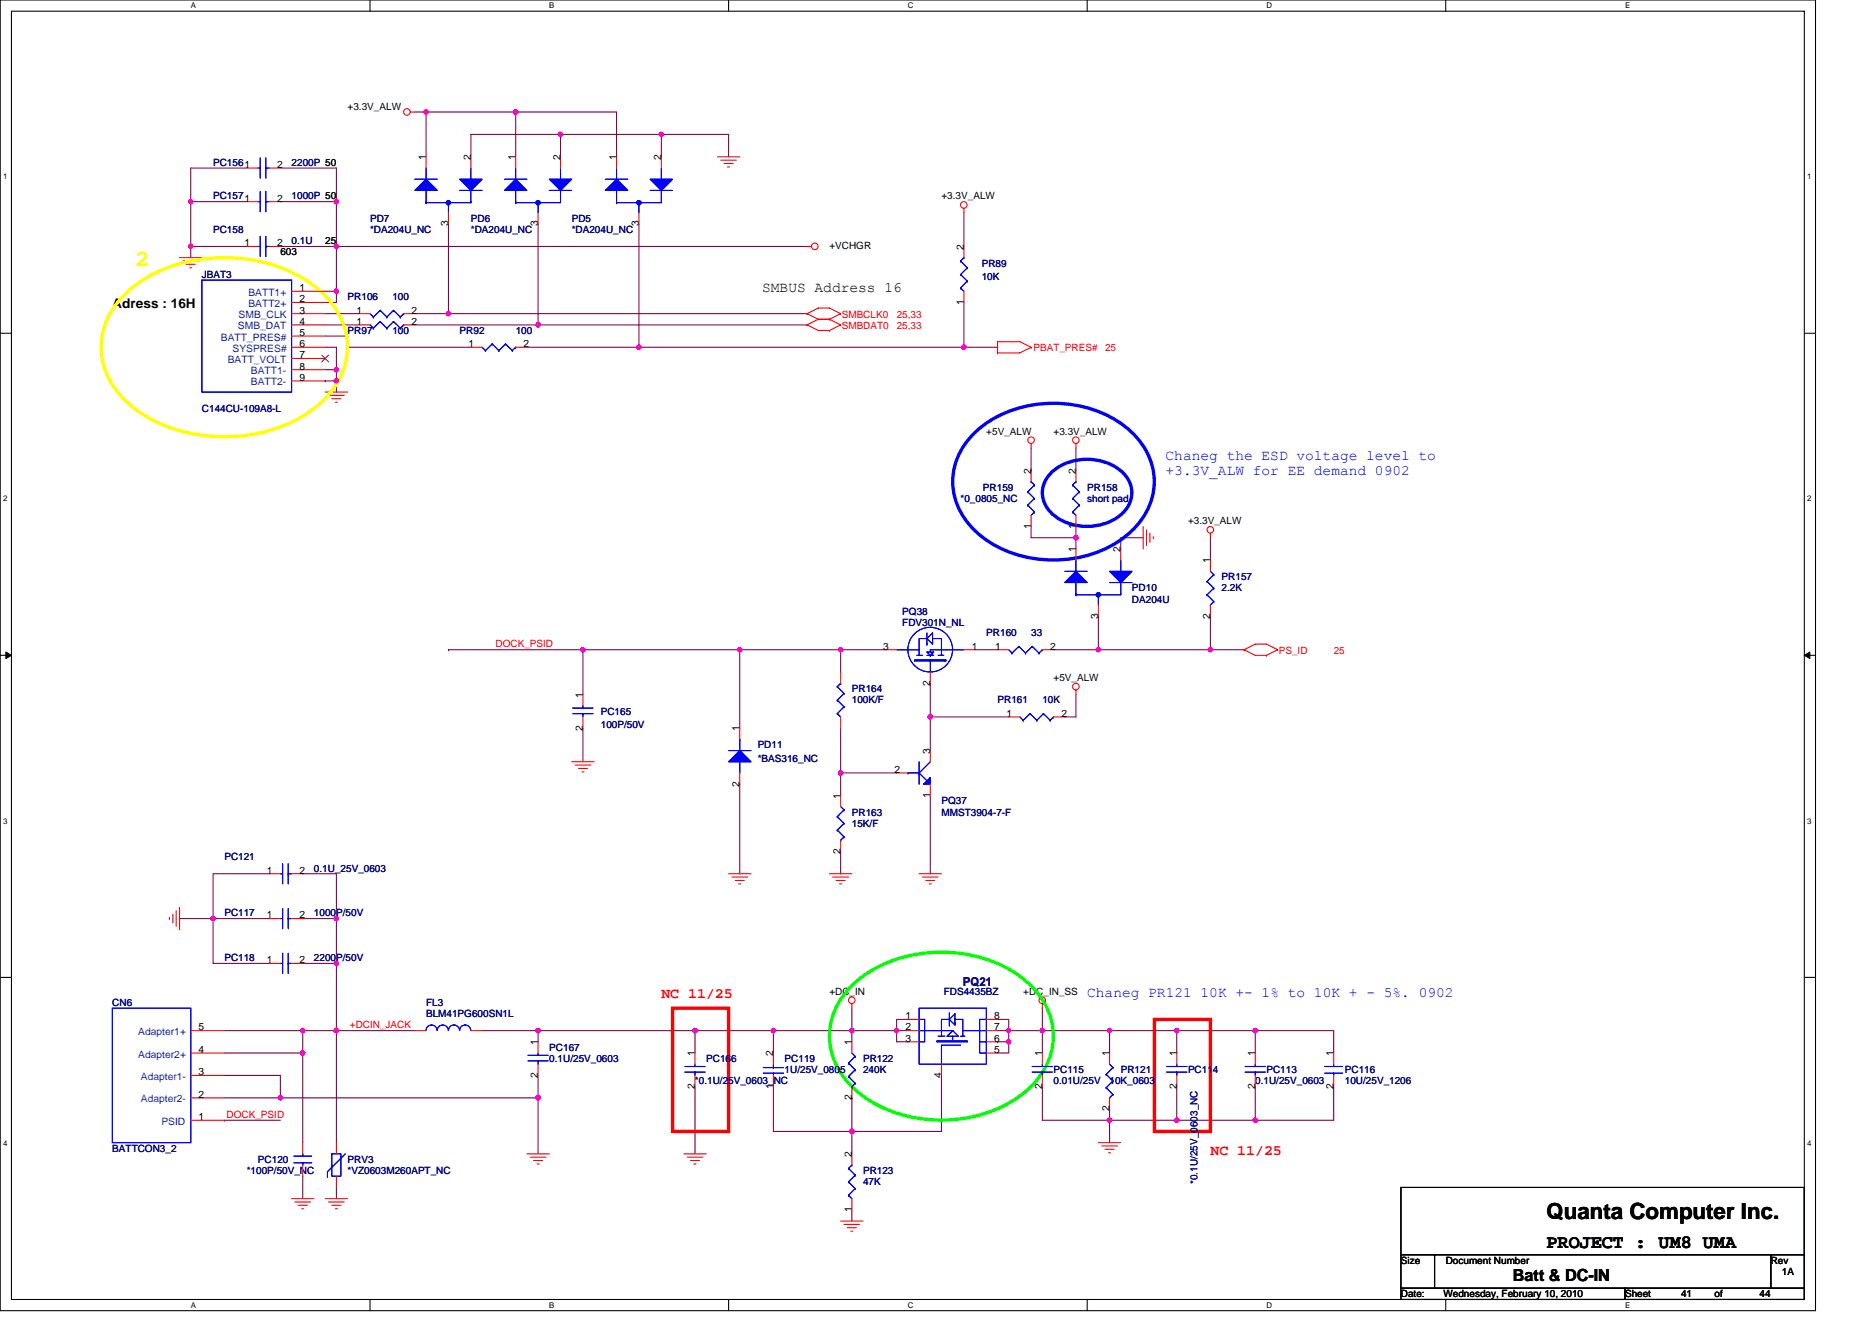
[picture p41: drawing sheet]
<svg xmlns="http://www.w3.org/2000/svg" width="297mm" height="210mm" viewBox="0 0 297 210" stroke-linecap="round" stroke-linejoin="round" font-family="sans-serif">
<defs><g id="words">
<text font-size="3.7" fill="#ff0" x="21.4" y="42.2">2</text>
<text font-size="3.5" x="245.4" y="193.5">Quanta Computer Inc.</text>
<text font-size="3" x="245.4" y="198.1">PROJECT : UM8 UMA</text>
<text font-size="2.6" x="240.1" y="203.4">Batt &amp; DC-IN</text>
<text font-size="2.3" x="120.9" y="46.3">SMBUS Address 16</text>
<g font-size="2.3" fill="#00f">
<text x="185" y="73">Chaneg the ESD voltage level to</text>
<text x="185" y="75.4">+3.3V_ALW for EE demand 0902</text>
<text x="172.5" y="158.3">Chaneg PR121 10K +- 1% to 10K + - 5%. 0902</text>
</g>
<g font-size="2.3" fill="#f00">
<text x="104.9" y="158.4">NC 11/25</text>
<text x="192.1" y="183.3">NC 11/25</text>
</g>
<text font-size="2.1" x="17.8" y="48.9">Adress : 16H</text>
<text font-size="1.9" fill="#000080" x="152.8" y="156.5">PQ21</text>
<g font-size="1.6">
<text x="55.2" y="17.4">+3.3V_ALW</text>
<text x="44" y="26.6">2</text>
<text x="67.6" y="25.4" transform="rotate(-90 67.6 25.4)">1</text>
<text x="74.7" y="25.4" transform="rotate(-90 74.7 25.4)">2</text>
<text x="81.8" y="25.4" transform="rotate(-90 81.8 25.4)">1</text>
<text x="88.9" y="25.4" transform="rotate(-90 88.9 25.4)">2</text>
<text x="97.8" y="25.4" transform="rotate(-90 97.8 25.4)">1</text>
<text x="104.9" y="25.4" transform="rotate(-90 104.9 25.4)">2</text>
<text x="44" y="32">2</text>
<text x="71.1" y="35.9" transform="rotate(-90 71.1 35.9)">3</text>
<text x="85.4" y="35.9" transform="rotate(-90 85.4 35.9)">3</text>
<text x="101.4" y="35.9" transform="rotate(-90 101.4 35.9)">3</text>
<text x="149.4" y="31.6">+3.3V_ALW</text>
<text x="38.8" y="39.1">1</text>
<text x="44" y="39.1">2</text>
<text x="44.5" y="40.5">603</text>
<text x="51.6" y="38.8">25</text>
<text x="131.6" y="39.5">+VCHGR</text>
<text x="152.9" y="39.6" transform="rotate(-90 152.9 39.6)">2</text>
<text x="47.5" y="46.2">1</text>
<text x="47.5" y="48">2</text>
<text x="47.5" y="51.5">4</text>
<text x="47.5" y="49.8">3</text>
<text x="47.5" y="53.3">5</text>
<text x="56.6" y="51.5">1</text>
<text x="56.6" y="49.8">1</text>
<text x="65.3" y="51.5">2</text>
<text x="65.3" y="49.8">2</text>
<text x="152.9" y="48.4" transform="rotate(-90 152.9 48.4)">1</text>
<text x="47.5" y="55.1">6</text>
<text x="47.5" y="56.9">7</text>
<text x="47.5" y="58.7">8</text>
<text x="74.4" y="55.1">1</text>
<text x="83.1" y="55.1">2</text>
<text x="47.5" y="60.4">9</text>
<text x="156.5" y="69">+5V_ALW</text>
<text x="167.2" y="69">+3.3V_ALW</text>
<text x="163.6" y="75.2" transform="rotate(-90 163.6 75.2)">2</text>
<text x="170.7" y="75.2" transform="rotate(-90 170.7 75.2)">2</text>
<text x="163.6" y="83.9" transform="rotate(-90 163.6 83.9)">1</text>
<text x="170.7" y="83.9" transform="rotate(-90 170.7 83.9)">1</text>
<text x="188.5" y="83.2">+3.3V_ALW</text>
<text x="170.7" y="87.7" transform="rotate(-90 170.7 87.7)">1</text>
<text x="177.8" y="87.7" transform="rotate(-90 177.8 87.7)">2</text>
<text x="192" y="89.4" transform="rotate(-90 192 89.4)">1</text>
<text x="174.3" y="98.2" transform="rotate(-90 174.3 98.2)">3</text>
<text x="192" y="98.2" transform="rotate(-90 192 98.2)">2</text>
<text x="140.1" y="103.1">3</text>
<text x="154.2" y="103.1">1</text>
<text x="157.9" y="103.1">1</text>
<text x="166.6" y="103.1">2</text>
<text x="92.5" y="110.8" transform="rotate(-90 92.5 110.8)">1</text>
<text x="147.6" y="108.8" transform="rotate(-90 147.6 108.8)">2</text>
<text x="159.7" y="113.8">1</text>
<text x="167.2" y="108.1">+5V_ALW</text>
<text x="168.4" y="113.8">2</text>
<text x="92.5" y="116" transform="rotate(-90 92.5 116)">2</text>
<text x="117.4" y="116.1" transform="rotate(-90 117.4 116.1)">1</text>
<text x="147.6" y="119.7" transform="rotate(-90 147.6 119.7)">3</text>
<text x="117.4" y="124.8" transform="rotate(-90 117.4 124.8)">2</text>
<text x="141.9" y="122.7">2</text>
<text x="133.4" y="126.8" transform="rotate(-90 133.4 126.8)">1</text>
<text x="147.6" y="126.6" transform="rotate(-90 147.6 126.6)">1</text>
<text x="133.4" y="135.5" transform="rotate(-90 133.4 135.5)">2</text>
<text x="42.4" y="138.7">1</text>
<text x="47.5" y="138.7">2</text>
<text x="42.4" y="145.8">1</text>
<text x="47.5" y="145.8">2</text>
<text x="42.4" y="152.9">1</text>
<text x="47.5" y="152.9">2</text>
<text x="131.6" y="157.9">+DC_IN</text>
<text x="143.7" y="161.8">1</text>
<text x="157.8" y="161.8">8</text>
<text x="162.4" y="157.9">+DC_IN_SS</text>
<text x="31.5" y="163.6">5</text>
<text x="31.5" y="167.1">4</text>
<text x="85.4" y="165.9" transform="rotate(-90 85.4 165.9)">1</text>
<text x="110.3" y="167.7" transform="rotate(-90 110.3 167.7)">1</text>
<text x="122.7" y="167.7" transform="rotate(-90 122.7 167.7)">2</text>
<text x="135.1" y="165.9" transform="rotate(-90 135.1 165.9)">1</text>
<text x="143.7" y="165.3">3</text>
<text x="143.7" y="163.6">2</text>
<text x="157.8" y="163.6">7</text>
<text x="157.8" y="165.3">6</text>
<text x="157.8" y="167.1">5</text>
<text x="165.4" y="167.7" transform="rotate(-90 165.4 167.7)">1</text>
<text x="176" y="167.7" transform="rotate(-90 176 167.7)">1</text>
<text x="186.7" y="167.7" transform="rotate(-90 186.7 167.7)">1</text>
<text x="199.2" y="167.7" transform="rotate(-90 199.2 167.7)">1</text>
<text x="211.6" y="167.7" transform="rotate(-90 211.6 167.7)">1</text>
<text x="31.5" y="170.7">3</text>
<text x="85.4" y="171.1" transform="rotate(-90 85.4 171.1)">2</text>
<text x="110.3" y="172.8" transform="rotate(-90 110.3 172.8)">2</text>
<text x="122.7" y="172.8" transform="rotate(-90 122.7 172.8)">1</text>
<text x="149.4" y="171.1" transform="rotate(-90 149.4 171.1)">4</text>
<text x="165.4" y="172.8" transform="rotate(-90 165.4 172.8)">2</text>
<text x="186.7" y="172.8" transform="rotate(-90 186.7 172.8)">2</text>
<text x="199.2" y="172.8" transform="rotate(-90 199.2 172.8)">2</text>
<text x="211.6" y="172.8" transform="rotate(-90 211.6 172.8)">2</text>
<text x="31.5" y="177.8">1</text>
<text x="31.5" y="174.2">2</text>
<text x="135.1" y="174.6" transform="rotate(-90 135.1 174.6)">2</text>
<text x="176" y="176.4" transform="rotate(-90 176 176.4)">2</text>
<text x="135.1" y="183.7" transform="rotate(-90 135.1 183.7)">2</text>
<text x="135.1" y="192.4" transform="rotate(-90 135.1 192.4)">1</text>
<text x="222.3" y="200.6">Size</text>
<text x="229.4" y="200.6">Document Number</text>
<text x="281" y="200.6">Rev</text>
<text x="282.7" y="202.3">1A</text>
<text x="222.3" y="205.9">Date:</text>
<text x="229" y="205.9">Wednesday, February 10, 2010</text>
<text x="257.8" y="205.9">Sheet</text>
<text x="266.7" y="205.9">41</text>
<text x="272.1" y="205.9">of</text>
<text x="279.2" y="205.9">44</text>
</g>
<g font-size="1.6" fill="#000080">
<text x="33.8" y="26.3">PC1561</text>
<text x="46.3" y="26.3">2200P 50</text>
<text x="33.8" y="31.6">PC1571</text>
<text x="46.3" y="31.6">1000P 50</text>
<text x="58.7" y="35.2">PD7</text>
<text x="74.7" y="35.2">PD6</text>
<text x="90.7" y="35.2">PD5</text>
<text x="33.8" y="37">PC158</text>
<text x="46.3" y="38.8">0.1U</text>
<text x="58.7" y="37">*DA204U_NC</text>
<text x="74.7" y="37">*DA204U_NC</text>
<text x="90.7" y="37">*DA204U_NC</text>
<text x="32" y="44.1">JBAT3</text>
<text x="55.2" y="47.6">PR106</text>
<text x="62.3" y="47.6">100</text>
<text x="155.8" y="42.3">PR89</text>
<text x="155.8" y="44.5">10K</text>
<text x="55.2" y="53">PR97</text>
<text x="62.3" y="53">100</text>
<text x="72.9" y="53">PR92</text>
<text x="81.8" y="53">100</text>
<text x="32" y="65.4">C144CU-109A8-L</text>
<text x="156" y="77.9">PR159</text>
<text x="172.5" y="77.9">PR158</text>
<text x="152.4" y="79.7">*0_0805_NC</text>
<text x="172.5" y="79.7">short pad</text>
<text x="179.6" y="93.9">PD10</text>
<text x="179.6" y="95.7">DA204U</text>
<text x="193.8" y="92.1">PR157</text>
<text x="193.8" y="93.9">2.2K</text>
<text x="143.2" y="97.6">PQ38</text>
<text x="143.2" y="99.4">FDV301N_NL</text>
<text x="156.5" y="101">PR160</text>
<text x="163.6" y="101">33</text>
<text x="95.3" y="113.4">PC165</text>
<text x="135.2" y="109.9">PR164</text>
<text x="135.2" y="111.7">100K/F</text>
<text x="158.3" y="111.7">PR161</text>
<text x="165.4" y="111.7">10K</text>
<text x="95.3" y="115.6">100P/50V</text>
<text x="120.2" y="118.8">PD11</text>
<text x="120.2" y="120.9">*BAS316_NC</text>
<text x="135.2" y="129.4">PR163</text>
<text x="135.2" y="131.2">15K/F</text>
<text x="149.4" y="127.7">PQ37</text>
<text x="149.4" y="129.4">MMST3904-7-F</text>
<text x="35.6" y="136.5">PC121</text>
<text x="49.8" y="138.3">0.1U_25V_0603</text>
<text x="35.6" y="145.4">PC117</text>
<text x="49.8" y="145.4">1000P/50V</text>
<text x="35.6" y="152.5">PC118</text>
<text x="49.8" y="152.5">2200P/50V</text>
<text x="17.8" y="159.7">CN6</text>
<text x="67.6" y="159.7">FL3</text>
<text x="67.6" y="161.4">BLM41PG600SN1L</text>
<text x="149.8" y="157.9">FDS4435BZ</text>
<text x="87.2" y="166.8">PC167</text>
<text x="87.2" y="168.6">0.1U/25V_0603</text>
<text x="110.3" y="172.1">*0.1U/25V_0603_NC</text>
<text x="112.1" y="168.6">PC166</text>
<text x="124.5" y="168.6">PC119</text>
<text x="124.5" y="170.3">1U/25V_0805</text>
<text x="136.9" y="168.6">PR122</text>
<text x="136.9" y="170.3">240K</text>
<text x="167.2" y="170.3">PC115</text>
<text x="167.2" y="172.1">0.01U/25V</text>
<text x="176.1" y="172.1">10K_0603</text>
<text x="177.8" y="170.3">PR121</text>
<text x="188.5" y="170.3">PC114</text>
<text x="199.2" y="172.1">0.1U/25V_0603</text>
<text x="201" y="170.3">PC113</text>
<text x="213.4" y="170.3">PC116</text>
<text x="213.4" y="172.1">10U/25V_1206</text>
<text x="17.8" y="182.8">BATTCON3_2</text>
<text x="40.9" y="184.6">PC120</text>
<text x="55.2" y="184.6">PRV3</text>
<text x="39.2" y="186.3">*100P/50V_NC</text>
<text x="55.2" y="186.3">*VZ0603M260APT_NC</text>
<text x="136.9" y="186.3">PR123</text>
<text x="136.9" y="188.1">47K</text>
<text x="190" y="187.9" transform="rotate(-90 190 187.9)">*0.1U/25V_0603_NC</text>
</g>
<g font-size="1.6" fill="#004080">
<text x="39.4" y="46.9">BATT1+</text>
<text x="37.8" y="52.3">SMB_DAT</text>
<text x="37.9" y="50.5">SMB_CLK</text>
<text x="39.4" y="48.7">BATT2+</text>
<text x="35" y="54.1">BATT_PRES#</text>
<text x="36.1" y="57.6">BATT_VOLT</text>
<text x="36.9" y="55.8">SYSPRES#</text>
<text x="39.8" y="59.4">BATT1-</text>
<text x="39.8" y="61.2">BATT2-</text>
<text x="21.9" y="164.3">Adapter1+</text>
<text x="21.9" y="167.9">Adapter2+</text>
<text x="22.3" y="171.4">Adapter1-</text>
<text x="22.3" y="175">Adapter2-</text>
<text x="25.6" y="178.5">PSID</text>
</g>
<g font-size="1.6" fill="#f00">
<text x="133.6" y="50.5">SMBCLK0</text>
<text x="133.6" y="52.3">SMBDAT0</text>
<text x="142.3" y="50.5">25,33</text>
<text x="142.3" y="52.3">25,33</text>
<text x="164" y="55.6">PBAT_PRES#</text>
<text x="175.3" y="55.6">25</text>
<text x="78.6" y="102.8">DOCK_PSID</text>
<text x="202.9" y="103.8">PS_ID</text>
<text x="211.6" y="103.8">25</text>
<text x="55.5" y="163.2">+DCIN_JACK</text>
<text x="36" y="177.4">DOCK_PSID</text>
</g>
<g font-size="1.3">
<text x="30.3" y="1.3">A</text>
<text x="87.2" y="1.3">B</text>
<text x="144.1" y="1.3">C</text>
<text x="201" y="1.3">D</text>
<text x="257.8" y="1.3">E</text>
<text x=".5" y="28.5">1</text>
<text x="286.7" y="28.5">1</text>
<text x=".5" y="79.6">2</text>
<text x="286.7" y="79.6">2</text>
<text x=".5" y="130.7">3</text>
<text x="286.7" y="130.7">3</text>
<text x=".5" y="181.8">4</text>
<text x="286.7" y="181.8">4</text>
<text x="30.3" y="207.6">A</text>
<text x="87.2" y="207.6">B</text>
<text x="144.1" y="207.6">C</text>
<text x="201" y="207.6">D</text>
<text x="257.8" y="207.6">E</text>
</g>
</g></defs>
<path d="M0 0h288.1v208h-288.1zM1.8 1.8h284.5v204.4h-284.5z" fill="none" stroke="#000" stroke-width=".17"/>
<g fill="#fff">
<path d="M30.2 .2h.9v1.4h-.9z"/>
<path d="M30.2 206.4h.9v1.5h-.9z"/>
</g>
<path d="M58.7 0v1.8M58.7 206.2v1.8" fill="none" stroke="#000" stroke-width=".17"/>
<g fill="#fff">
<path d="M87.2 .2h.8v1.4h-.8z"/>
<path d="M87.2 206.4h.8v1.5h-.8z"/>
</g>
<path d="M115.6 0v1.8M115.6 206.2v1.8" fill="none" stroke="#000" stroke-width=".17"/>
<g fill="#fff">
<path d="M144.1 .2h.9v1.4h-.9z"/>
<path d="M144.1 206.4h.9v1.5h-.9z"/>
</g>
<path d="M172.5 0v1.8M172.5 206.2v1.8" fill="none" stroke="#000" stroke-width=".17"/>
<g fill="#fff">
<path d="M201 .2h.9v1.4h-.9z"/>
<path d="M201 206.4h.9v1.5h-.9z"/>
</g>
<path d="M229.4 0v1.8M229.4 206.2v1.8" fill="none" stroke="#000" stroke-width=".17"/>
<g fill="#fff">
<path d="M257.8 .2h.9v1.4h-.9z"/>
<path d="M257.8 206.4h.9v1.5h-.9z"/>
<path d="M.5 27.3h.7v1.4h-.7z"/>
<path d="M286.7 27.3h.7v1.4h-.7z"/>
<path d="M.5 78.4h.7v1.5h-.7z"/>
<path d="M286.7 78.4h.7v1.5h-.7z"/>
</g>
<path d="M0 52.9h1.8M286.3 52.9h1.8" fill="none" stroke="#000" stroke-width=".17"/>
<g fill="#fff">
<path d="M.5 129.6h.7v1.4h-.7z"/>
<path d="M286.7 129.6h.7v1.4h-.7z"/>
</g>
<path d="M0 104h1.8M286.3 104h1.8" fill="none" stroke="#000" stroke-width=".17"/>
<path d="M.9 103.5l.9 .5-.9 .5zM286.3 104l.9-.5v1z" fill="#000" stroke="#000" stroke-width=".16"/>
<g fill="#fff">
<path d="M.5 180.7h.7v1.4h-.7z"/>
<path d="M286.7 180.7h.7v1.4h-.7z"/>
</g>
<path d="M0 155.1h1.8M286.3 155.1h1.8M222.3 188.5h64v10.6h-64zM222.3 199.1h5.3v5.4h-5.3zM227.6 199.1h53.4v5.4h-53.4zM281 199.1h5.3v5.4h-5.3zM222.3 204.5h35.5v1.7h-35.5zM257.8 204.5h28.5v1.7h-28.5z" fill="none" stroke="#000" stroke-width=".17"/>
<g fill="none" stroke="#800040" stroke-width=".17">
<path d="M65.8 17.8h1.8M67.6 17.8h30.2v7.1M67.6 17.8v7.1M67.6 17.8h.1M81.8 17.8h.1M81.8 17.8v7.1M30.3 32h.1M30.3 39.1h8.9M30.3 39.1v1.8M30.3 32h8.9M30.3 32v7.1M39.2 26.7h-8.9v5.3"/>
<path d="M44.5 32h8.9M44.5 26.7h8.9v5.3M44.5 39.1h8.9M53.4 32h.1M53.4 39.1h.1M53.4 32v14.2M53.4 39.1h74.7M71.2 35.6v14.2M85.4 35.6v16M88.9 21.3h.1M88.9 21.3h-14.2v3.6M88.9 21.3v3.6"/>
<path d="M88.9 21.3h16M101.4 35.6v19.5M104.9 21.3h10.7v3.6M104.9 21.3v3.6M152.9 33.8v5.3M51.6 53.3h3.6v1.8h19.5M51.6 49.8h5.3M51.6 58.7h1.8M51.6 55.1h1.8v3.6M51.6 46.2h1.8M51.6 51.6h5.3M53.4 58.7h.1"/>
<path d="M53.4 46.2v1.8h-1.8M53.4 58.7v1.8M65.8 49.8h5.4M65.8 51.6h19.6M71.2 49.8h.1M71.2 49.8h56.9M83.6 55.1h17.8M85.4 51.6h.1M85.4 51.6h42.7M101.4 55.1h.1M101.4 55.1h51.5M152.9 55.1h5.4"/>
<path d="M152.9 48v7.1M51.6 60.5h.1M51.6 60.5h1.8M53.4 60.5v1.7M163.6 74.7h.1M163.6 71.1v3.6M170.7 71.1v3.6M163.6 83.6v1.7h7.1M170.7 85.3h.1M170.7 85.3v1.8M170.7 83.6v1.7M174.3 97.8h.1"/>
<path d="M174.3 97.8v5.3M181.4 85.3h-3.6v1.8M192.1 97.8v5.3M192.1 85.3v3.6M71.2 103.1h.1M71.2 103.1h21.3M92.5 103.1h.1M92.5 115.6v5.3M92.5 103.1h24.9M92.5 103.1v7.1M117.4 103.1v12.5M117.4 103.1h.1"/>
<path d="M117.4 103.1h16M133.4 103.1v3.6M133.4 115.6v7.1M133.4 103.1h7.1M147.6 113.8v5.3M147.6 113.8h.1M147.6 108.5v5.3M147.6 113.8h12.5M154.7 103.1h3.6M167.2 103.1h7.1M170.7 110.2v3.6h-1.8M174.3 103.1h17.8"/>
<path d="M192.1 103.1h.1M192.1 103.1h5.3M42.7 138.7h-8.9v7.1M48 138.7h5.4v7.1M117.4 124.5v14.2M133.4 122.7h8.9M133.4 122.7h.1M133.4 135.1v3.6M133.4 122.7v3.5M147.6 126.2v12.5M28.5 145.8h5.3M33.8 145.8h.1"/>
<path d="M33.8 145.8h8.9M33.8 145.8v7.1h8.9M48 152.9h5.4M48 145.8h5.4M53.4 152.9h.1M53.4 145.8h.1M53.4 145.8v35.6M35.6 163.6h12.4M35.6 167.1h12.4M35.6 170.7h8.9v3.5M35.6 177.8h.1M35.6 174.2h8.9"/>
<path d="M35.6 177.8h8.9M44.5 174.2h.1M44.5 174.2h40.9M48 163.6h.1M48 167.1h.1M48 163.6h17.8M48 163.6v17.8M53.4 163.6h.1M76.5 163.6h8.9M85.4 170.7v3.5M85.4 163.6v1.8M85.4 174.2v8.9"/>
<path d="M85.4 163.6h.1M85.4 163.6h58.7M110.3 172.5v10.6M110.3 163.6v3.5M110.3 163.6h.1M122.7 172.5v7.1h12.5M122.7 163.6v3.5M122.7 163.6h.1M135.2 160v5.4M135.2 163.6h.1M135.2 179.6h.1M135.2 174.2h.1"/>
<path d="M135.2 174.2v8.9M142.3 163.6h.1M142.3 163.6v1.8h1.8M144.1 161.8h-1.8v1.8M149.4 170.7v8.9h-14.2M158.3 165.4h.1M158.3 161.8h1.8v1.8M158.3 163.6h1.8M158.3 165.4h1.8M160.1 163.6h.1M160.1 163.6h51.5v3.5M160.1 163.6v1.8"/>
<path d="M160.1 165.4v1.7h-1.8M165.4 160v3.6M165.4 172.5v5.3h10.7M165.4 163.6v3.5M165.4 163.6h.1M176.1 163.6h.1M176.1 177.8v3.6M176.1 163.6v3.5M176.1 177.8h.1M176.1 176v1.8M186.7 172.5v5.3M186.7 163.6v3.5"/>
<path d="M186.7 163.6h.1M186.7 177.8h.1M199.2 177.8h.1M199.2 163.6v3.5M199.2 172.5v5.3M199.2 163.6h.1M211.6 172.5v5.3h-35.5M48 186.7v3.5M53.4 188.5v1.7M135.2 192v1.8"/>
</g>
<g fill="#f0f" stroke="#f0f" stroke-width=".17">
<circle cx="30.3" cy="32" r=".35"/>
<circle cx="53.4" cy="32" r=".35"/>
<circle cx="53.4" cy="58.7" r=".35"/>
<circle cx="53.4" cy="60.4" r=".35"/>
<circle cx="53.4" cy="39.1" r=".35"/>
<circle cx="53.4" cy="46.2" r=".35"/>
<circle cx="30.3" cy="39.1" r=".35"/>
<circle cx="81.8" cy="17.8" r=".35"/>
<circle cx="85.4" cy="51.5" r=".35"/>
<circle cx="152.9" cy="55.1" r=".35"/>
<circle cx="101.4" cy="55.1" r=".35"/>
<circle cx="104.9" cy="21.3" r=".35"/>
<circle cx="88.9" cy="21.3" r=".35"/>
<circle cx="71.1" cy="49.8" r=".35"/>
<circle cx="67.6" cy="17.8" r=".35"/>
<circle cx="170.7" cy="85.3" r=".35"/>
<circle cx="33.8" cy="145.8" r=".35"/>
<circle cx="53.4" cy="163.6" r=".35"/>
<circle cx="53.4" cy="152.9" r=".35"/>
<circle cx="53.4" cy="145.8" r=".35"/>
<circle cx="48" cy="167.1" r=".35"/>
<circle cx="48" cy="163.6" r=".35"/>
<circle cx="85.4" cy="174.2" r=".35"/>
<circle cx="44.5" cy="174.2" r=".35"/>
<circle cx="85.4" cy="163.6" r=".35"/>
<circle cx="92.5" cy="103.1" r=".35"/>
<circle cx="176" cy="163.6" r=".35"/>
<circle cx="142.3" cy="163.6" r=".35"/>
<circle cx="160" cy="163.6" r=".35"/>
<circle cx="199.2" cy="177.8" r=".35"/>
<circle cx="176" cy="177.8" r=".35"/>
<circle cx="186.7" cy="163.6" r=".35"/>
<circle cx="186.7" cy="177.8" r=".35"/>
<circle cx="135.2" cy="163.6" r=".35"/>
<circle cx="135.2" cy="179.6" r=".35"/>
<circle cx="174.3" cy="103.1" r=".35"/>
<circle cx="133.4" cy="122.7" r=".35"/>
<circle cx="147.6" cy="113.8" r=".35"/>
<circle cx="133.4" cy="103.1" r=".35"/>
<circle cx="117.4" cy="103.1" r=".35"/>
<circle cx="160" cy="165.3" r=".35"/>
<circle cx="165.4" cy="163.6" r=".35"/>
<circle cx="192.1" cy="103.1" r=".35"/>
<circle cx="122.7" cy="163.6" r=".35"/>
<circle cx="110.3" cy="163.6" r=".35"/>
<circle cx="199.2" cy="163.6" r=".35"/>
</g>
<g fill="none" stroke="#f00" stroke-width=".17">
<path d="M65.1 17.8h.7M39.2 26.7h1.7M39.2 32h1.7M39.2 39.1h1.7M42.7 26.7h1.8M42.7 32h1.8M42.7 39.1h1.8M67.6 24.9v1.8M71.2 33.8v1.8M74.7 24.9v1.8M81.8 24.9v1.8M85.4 33.8v1.8"/>
<path d="M88.9 24.9v1.8M97.8 24.9v1.8M101.4 33.8v1.8M104.9 24.9v1.8M113.8 24.9h3.6M114.4 25.4h2.5M114.9 26h1.4M115.4 26.5h.4M128.1 39.1h.7M152.9 33.1v.7M152.9 39.1v1.8M28.5 40.9h3.5"/>
<path d="M29 41.4h2.5M29.5 42h1.5M30.1 42.5h.3M46.3 51.6h5.3M46.3 55.1h5.3M46.3 49.8h5.3M46.3 46.2h5.3M46.3 53.3h5.3M46.3 48h5.3M46.3 56.9h5.3M46.3 58.7h5.3M56.9 51.6h1.8"/>
<path d="M56.9 49.8h1.8M64 51.6h1.8M64 49.8h1.8M74.7 55.1h1.8M81.8 55.1h1.8M128.1 49.8h.1M128.1 49.8l1.7-.9h1.8l1.8 .9M128.1 51.6l1.7 .9h1.8M128.1 51.6h.1M128.1 49.8l1.7 .9M129.8 50.7h1.8M129.8 50.7l-1.7 .9"/>
<path d="M131.6 50.7h.1M131.6 52.5h.1M131.6 50.7l1.8 .9M133.4 49.8h.1M133.4 51.6h.1M133.4 49.8l-1.8 .9M133.4 51.6l-1.8 .9M152.9 46.2v1.8M158.3 54.4v1.8M158.3 54.2h3.5l1.8 .9M158.3 54.2h.1M158.3 54.2v1.6"/>
<path d="M163.6 55.1h.1M163.6 55.1l-1.8 .9h-3.5M46.3 60.5h5.3M51.6 62.2h3.6M52.1 62.8h2.5M52.7 63.3h1.4M53.2 63.8h.3M163.6 70.4v.7M163.6 74.7v1.8M170.7 70.4v.7M170.7 74.7v1.8M163.6 81.8v1.8"/>
<path d="M170.7 81.8v1.8M170.7 87.1v1.8M174.3 96v1.8M177.8 87.1v1.8M181.4 83.6v3.5M181.9 84.1v2.5M182.5 84.6v1.5M183 85.2v.3M192.1 84.6v.7M192.1 88.9v1.8M192.1 96v1.8M92.5 110.2v1.8"/>
<path d="M92.5 113.8v1.8M117.4 115.6v1.7M133.4 106.7v1.8M133.4 113.8v1.8M140.5 103.1h1.8M147.6 106.7v1.8M147.6 119.1v1.8M152.9 103.1h1.8M158.3 103.1h1.8M160.1 113.8h1.7M165.4 103.1h1.8M167.2 113.8h1.7"/>
<path d="M170.7 109.5v.7M197.4 103.1l1.8 .9h1.8M197.4 103.1h.1M197.4 103.1l1.8-.9h1.8l1.7 .9M201 104h.1M202.7 103.1h.1M202.7 103.1l-1.7 .9M42.7 138.7h1.8M46.3 138.7h1.7M90.7 120.9h3.6M91.2 121.4h2.5M91.8 122h1.4"/>
<path d="M92.3 122.5h.4M115.6 138.7h3.6M116.1 139.2h2.5M116.7 139.7h1.4M117.4 122.7v1.8M131.6 138.7h3.6M132.1 139.2h2.5M132.7 139.7h1.4M133.4 126.2v1.8M133.4 133.3v1.8M142.3 122.7h1.8M145.8 138.7h3.6"/>
<path d="M146.4 139.2h2.5M146.9 139.7h1.4M147.6 124.5v1.7M26.9 145.6v.4M27.4 145.1v1.4M28 144.5v2.5M28.5 144v3.6M42.7 145.8h1.8M42.7 152.9h1.8M46.3 145.8h1.7M46.3 152.9h1.7M117.2 140.3h.4"/>
<path d="M133.2 140.3h.4M135.2 159.3v.7M147.4 140.3h.4M165.4 159.3v.7M30.3 163.6h5.3M30.3 167.1h5.3M30.3 170.7h5.3M30.3 174.2h5.3M30.3 177.8h5.3M65.8 163.6h1.8M74.7 163.6h1.8M85.4 165.4v1.7"/>
<path d="M85.4 168.9v1.8M110.3 167.1v1.8M110.3 170.7v1.8M122.7 167.1v1.8M122.7 170.7v1.8M135.2 165.4v1.7M135.2 172.5v1.7M144.1 163.6h1.7M144.1 161.8h1.7M144.1 165.4h1.7M149.4 168.9v1.8M156.5 163.6h1.8"/>
<path d="M156.5 161.8h1.8M156.5 165.4h1.8M156.5 167.1h1.8M165.4 160h.1M165.4 167.1v1.8M165.4 170.7v1.8M176.1 167.1v1.8M176.1 174.2v1.8M186.7 167.1v1.8M186.7 170.7v1.8M199.2 167.1v1.8M199.2 170.7v1.8"/>
<path d="M211.6 167.1v1.8M211.6 170.7v1.8M46.3 190.2h3.5M46.8 190.8h2.5M47.3 191.3h1.5M47.9 191.9h.3M48 181.4v1.7M48 184.9v1.8M51.6 190.2h3.6M52.1 190.8h2.5M52.7 191.3h1.4M53.2 191.9h.3"/>
<path d="M53.4 181.4v1.7M53.4 186.7v1.8M83.6 183.1h3.6M84.1 183.7h2.5M84.7 184.2h1.4M85.2 184.7h.4M108.5 183.1h3.6M109 183.7h2.5M109.6 184.2h1.4M110.1 184.7h.3M133.4 193.8h3.5M133.9 194.3h2.5"/>
<path d="M134.4 194.9h1.5M135 195.4h.3M135.2 183.1v1.8M135.2 190.2v1.8M174.3 181.4h3.5M174.8 181.9h2.5M175.3 182.4h1.5M175.9 183h.3"/>
<circle cx="64.6" cy="17.8" r=".52"/>
<circle cx="129.3" cy="39.1" r=".52"/>
<circle cx="152.9" cy="32.5" r=".52"/>
<circle cx="163.6" cy="69.9" r=".52"/>
<circle cx="170.7" cy="69.9" r=".52"/>
<circle cx="192" cy="84.1" r=".52"/>
<circle cx="170.7" cy="109" r=".52"/>
<circle cx="135.2" cy="158.8" r=".52"/>
<circle cx="165.4" cy="158.8" r=".52"/>
</g>
<path d="M154.3 69.1a18.3 18.3 0 0 1 16.3-4.8 16 16 0 0 1 11.1 7 10.2 10.2 0 0 1-1.6 12.5 18.4 18.4 0 0 1-16.4 4.8 16 16 0 0 1-11.1-7 10.2 10.2 0 0 1 1.7-12.5zM166.8 75.1a8.6 8.6 0 0 1 11.4 0 4.4 4.4 0 0 1-.7 6.9 8.7 8.7 0 0 1-10.7-.6 4.3 4.3 0 0 1 0-6.3z" fill="none" stroke="#00f" stroke-width=".53"/>
<path d="M135.7 156a21.6 21.6 0 0 1 19-4.3 17.1 17.1 0 0 1 11.1 7.6 10.6 10.6 0 0 1-1.7 12.6 19.9 19.9 0 0 1-14.7 5.9 19.9 19.9 0 0 1-14.8-5.9 10.7 10.7 0 0 1 0-14.9z" fill="none" stroke="#0f0" stroke-width=".53"/>
<path d="M20 46.5a23 23 0 0 1 17.5-5.5 21.4 21.4 0 0 1 14.7 6.6 11 11 0 0 1 0 15 21.4 21.4 0 0 1-14.7 6.7 23.8 23.8 0 0 1-16.3-4.6 12.2 12.2 0 0 1-5.1-11 12.3 12.3 0 0 1 3.9-7.2z" fill="none" stroke="#ff0" stroke-width=".53"/>
<path d="M106.7 160h8.9v19.6h-8.9zM183.2 161.8h8.9v17.8h-8.9z" fill="none" stroke="#f00" stroke-width=".53"/>
<g fill="#00f" stroke="#00f" stroke-width=".17">
<path d="M96.1 30.2l1.7-1.8 1.8 1.8z" fill-rule="evenodd"/>
<path d="M103.2 28.4h3.5l-1.8 1.8z" fill-rule="evenodd"/>
<path d="M96.1 30.2l1.7-1.8 1.8 1.8z" fill-rule="evenodd"/>
<path d="M103.2 28.4h3.5l-1.8 1.8z" fill-rule="evenodd"/>
<path d="M117.4 119.1l1.8 1.8h-3.6z" fill-rule="evenodd"/>
<path d="M117.4 119.1l1.8 1.8h-3.6z" fill-rule="evenodd"/>
<path d="M67.6 28.4l1.8 1.8h-3.6z" fill-rule="evenodd"/>
<path d="M72.9 28.4h3.6l-1.8 1.8z" fill-rule="evenodd"/>
<path d="M67.6 28.4l1.8 1.8h-3.6z" fill-rule="evenodd"/>
<path d="M72.9 28.4h3.6l-1.8 1.8z" fill-rule="evenodd"/>
<path d="M147.1 123.9l.5-.5v1.1h-1z" fill-rule="evenodd"/>
<path d="M147.1 123.9l.5-.5v1.1h-1z" fill-rule="evenodd"/>
<path d="M170.7 90.7l1.8 1.8h-3.6z" fill-rule="evenodd"/>
<path d="M176.1 90.7h3.5l-1.8 1.8z" fill-rule="evenodd"/>
<path d="M170.7 90.7l1.8 1.8h-3.6z" fill-rule="evenodd"/>
<path d="M176.1 90.7h3.5l-1.8 1.8z" fill-rule="evenodd"/>
<path d="M80 30.2l1.8-1.8 1.8 1.8z" fill-rule="evenodd"/>
<path d="M87.2 28.4h3.5l-1.8 1.8z" fill-rule="evenodd"/>
<path d="M80 30.2l1.8-1.8 1.8 1.8z" fill-rule="evenodd"/>
<path d="M87.2 28.4h3.5l-1.8 1.8z" fill-rule="evenodd"/>
<circle cx="101.4" cy="32.2" r=".35"/>
<circle cx="71.2" cy="32.2" r=".35"/>
<circle cx="174.3" cy="94.4" r=".35"/>
<circle cx="85.4" cy="32.2" r=".35"/>
</g>
<g fill="none" stroke="#00f" stroke-width=".17">
<path d="M40.9 26.7h.4M40.9 32h.4M40.9 39.1h.4M41.3 25.1v3.2M41.3 30.4v3.2M41.3 37.5v3.2M42.2 25.1v3.2M42.2 26.7h.1M42.2 30.4v3.2M42.2 32h.1M42.2 37.5v3.2M42.2 39.1h.1"/>
<path d="M42.2 26.7h.5M42.2 32h.5M42.2 39.1h.5M65.8 28.4h3.6M67.6 26.7v1.7M67.6 30.2v2M67.6 32.2h.1M67.6 32.2h3.2M71.2 32.5v1.3M72.9 30.2h3.6M74.7 30.2v2h-3.2M74.7 26.7v1.7"/>
<path d="M80 28.4h3.6M81.8 26.7v1.7M81.8 30.2v2M81.8 32.2h.1M81.8 32.2h3.2M85.4 32.5v1.3M87.2 30.2h3.5M88.9 30.2v2h-3.2M88.9 26.7v1.7M96.1 28.4h3.5M97.8 26.7v1.7M97.8 30.2v2"/>
<path d="M97.8 32.2h.1M97.8 32.2h3.2M101.4 32.5v1.3M103.2 30.2h3.5M104.9 30.2v2h-3.2M104.9 26.7v1.7M32 44.4h14.3v17.8h-14.3zM58.7 51.6l.5 .5M58.7 49.8l.5 .5M59.2 52.1h.1M59.2 50.3h.1M60.3 51h.1"/>
<path d="M60.3 49.3h.1M60.3 51l-1.1 1.1M60.3 51l1.1 1.1M60.3 49.3l-1.1 1M60.3 49.3l1.1 1M61.4 52.1h.1M61.4 50.3h.1M62.4 51h.1M62.4 49.3h.1M62.4 51l-1 1.1M62.4 51l1.1 1.1M62.4 49.3l-1 1"/>
<path d="M62.4 49.3l1.1 1M63.5 52.1h.1M63.5 50.3h.1M64 51.6h.1M64 49.8h.1M64 51.6l-.5 .5M64 49.8l-.5 .5M76.5 55.1l.5 .5M77 55.6h.1M78.1 54.6h.1M78.1 54.6l-1.1 1M78.1 54.6l1.1 1"/>
<path d="M79.2 55.6h.1M80.2 54.6h.1M80.2 54.6l-1 1M80.2 54.6l1.1 1M81.3 55.6h.1M81.8 55.1h.1M81.8 55.1l-.5 .5M152.4 45.7h.1M152.4 43.6h.1M152.4 41.4h.1M152.4 45.7l.5 .5M152.4 43.6l1.1 1"/>
<path d="M152.4 41.4l1.1 1.1M152.9 40.9h.1M152.9 40.9l-.5 .5M153.5 44.6h.1M153.5 42.5h.1M153.5 44.6l-1.1 1.1M153.5 42.5l-1.1 1.1M163.1 78.1h.1M163.1 78.1l1 1M163.6 76.5h.1M163.6 76.5l.5 .5M164.1 79.1h.1"/>
<path d="M164.1 77h.1M164.1 79.1l-1 1.1M164.1 77l-1 1.1M170.2 79.1h.1M170.2 77h.1M170.2 79.1l1.1 1.1M170.2 77l1.1 1.1M170.7 76.5h.1M170.7 76.5l-.5 .5M171.3 78.1h.1M171.3 78.1l-1.1 1M163.1 80.2h.1"/>
<path d="M163.1 80.2l1 1.1M164.1 81.3h.1M164.1 81.3l-.5 .5M168.9 90.7h3.6M170.2 81.3h.1M170.2 81.3l.5 .5M170.7 88.9v1.8M170.7 92.5v1.9M170.7 94.4h.1M170.7 94.4h3.2M171.3 80.2h.1M171.3 80.2l-1.1 1.1"/>
<path d="M174.3 94.8v1.2M176.1 92.5h3.5M177.8 92.5v1.9h-3.2M177.8 88.9v1.8M191.5 92.3h.1M191.5 94.4h.1M191.5 92.3l1.1 1M191.5 94.4l1.1 1.1M192.1 96h.1M192.1 90.7l.5 .5M192.6 91.2h.1M192.6 93.3h.1"/>
<path d="M192.6 95.5h.1M192.6 91.2l-1.1 1.1M192.6 93.3l-1.1 1.1M192.6 95.5l-.5 .5M90.9 113.3h3.2M90.9 112.4h3.2M92.5 112v.4M92.5 113.3h.1M92.5 113.3v.5M115.6 119.1h3.6M117.4 117.3h.1M117.4 117.3v1.8"/>
<path d="M132.9 113.3h.1M132.9 111.1h.1M132.9 109h.1M132.9 113.3l.5 .5M132.9 111.1l1 1.1M132.9 109l1 1.1M133.4 108.5h.1M133.4 108.5l-.5 .5M133.9 112.2h.1M133.9 110.1h.1M133.9 112.2l-1 1.1M133.9 110.1l-1 1"/>
<path d="M142.3 103.1h3.5M145.1 104.7h5v.2h-5zM145.5 104h.3M145.8 103.1v.9M145.8 104h.6M147.1 101.3h-1.3v1.8M147.1 101.3l.9-.8v1.6M147.1 101.3l.9 .9v-.3M147.1 104h.5M147.1 100.5v.8M147.1 102.2h.1M147.1 101.3v.9"/>
<path d="M147.6 104.9v1.8M147.6 104h.1M147.6 103.5h.5l-.5 .5M147.6 103.5h-.5l.5 .5M147.6 104h.5M148 101.3h1.4v2.7M148 103.7h.1M148.9 104h.9M152.9 103.1h-5.3v.4M160.1 103.1l.5 .6M160.6 103.7h.1M161.7 102.6h.1"/>
<path d="M161.7 102.6l-1.1 1.1M161.7 102.6l1 1.1M161.8 113.8l.6 .5M162.4 114.3h.1M162.7 103.7h.1M163.4 113.3h.1M163.4 113.3l-1 1M163.4 113.3l1.1 1M163.8 102.6h.1M163.8 102.6l-1.1 1.1M163.8 102.6l1.1 1.1M164.5 114.3h.1"/>
<path d="M164.9 103.7h.1M165.4 103.1h.1M165.4 103.1l-.5 .6M165.6 113.3h.1M165.6 113.3l-1.1 1M165.6 113.3l1 1M166.6 114.3h.1M167.2 113.8h.1M167.2 113.8l-.6 .5M44.5 138.7h.3M44.8 137.1v3.2M45.7 137.1v3.2"/>
<path d="M45.7 138.7h.1M45.7 138.7h.6M117.4 120.9v1.8M132.9 129.6h.1M132.9 131.7h.1M132.9 129.6l1 1.1M132.9 131.7l1 1.1M133.4 133.3h.1M133.4 128l.5 .5M133.9 128.5h.1M133.9 130.7h.1M133.9 132.8h.1"/>
<path d="M133.9 128.5l-1 1.1M133.9 130.7l-1 1M133.9 132.8l-.5 .5M144.1 122.7h.1M144.1 122.7h1.7M145.8 122.7h.1M145.8 120.9v3.6M145.8 122.7l1.3 1.2M147.1 123.9h.1M147.6 120.9l-1.8 1.8M44.5 145.8h.3M44.5 152.9h.3"/>
<path d="M44.8 144.2v3.2M44.8 151.3v3.2M45.7 144.2v3.2M45.7 145.8h.1M45.7 151.3v3.2M45.7 152.9h.1M45.7 145.8h.6M45.7 152.9h.6M17.8 160h12.5v21.4h-12.5zM67.6 163.6a.88 .88 0 0 1 .9-.9 .88 .88 0 0 1 .9 .9M69.4 163.6a.88 .88 0 0 1 .9-.9 .88 .88 0 0 1 .8 .9M71.2 163.6a.88 .88 0 0 1 .8-.9 .88 .88 0 0 1 .9 .9"/>
<path d="M72.9 163.6a.88 .88 0 0 1 .9-.9 .88 .88 0 0 1 .9 .9M83.8 168.4h3.2M83.8 167.5h3.2M85.4 167.1v.4M85.4 168.4h.1M85.4 168.4v.5M108.7 170.2h3.2M108.7 169.3h3.2M110.3 168.9v.4M110.3 170.2h.1M110.3 170.2v.5M121.1 169.4h3.2"/>
<path d="M121.1 170.3h3.2M122.7 170.3v.4M122.7 169.4h.1M122.7 168.9v.5M134.6 168.7h.1M134.6 170.9h.1M134.6 168.7l1.1 1.1M134.6 170.9l1.1 1M135.2 172.5h.1M135.2 167.1l.5 .6M135.7 167.7h.1M135.7 169.8h.1"/>
<path d="M135.7 171.9h.1M135.7 167.7l-1.1 1M135.7 169.8l-1.1 1.1M135.7 171.9l-.5 .6M145.8 160h10.7v8.9h-10.7zM145.8 163.6h5.4M145.8 161.8h.9v3.6h-.9M148.7 165.2h4.8v.2h-4.8zM148.9 164.5h1M149.4 168.9h.1M150.6 161.8h-1.2v2.7M150.6 161.8l.9-.9v1.6"/>
<path d="M150.6 161.8l.9 .9v-.4M150.6 160.7v2.2M151.2 163.6l.9 .9h-1.8zM151.2 163.6h.1M151.2 164.5v.5M151.5 161.8h1.3v1.8M152.4 164.5h.7M152.4 165.9h-3v3M152.8 163.6h3.7M152.8 163.6v.9M155.4 165.4h1.1M156.5 161.8h-1.1v5.3h1.1"/>
<path d="M163.8 170.2h3.2M163.8 169.3h3.2M165.4 168.9v.4M165.4 170.2h.1M165.4 170.2v.5M175.5 170.5h.1M175.5 172.6h.1M175.5 170.5l1.1 1.1M175.5 172.6l1.1 1.1M176.1 174.2h.1M176.1 168.9l.5 .5M176.6 169.4h.1"/>
<path d="M176.6 171.6h.1M176.6 173.7h.1M176.6 169.4l-1.1 1.1M176.6 171.6l-1.1 1M176.6 173.7l-.5 .5M185.1 170.2h3.2M185.1 169.3h3.2M186.7 168.9v.4M186.7 170.2h.1M186.7 170.2v.5M197.6 170.2h3.2M197.6 169.3h3.2"/>
<path d="M199.2 168.9v.4M199.2 170.2h.1M199.2 170.2v.5M210.2 170.3h2.8M210.2 169.3h2.8M211.6 168.9v.4M211.6 170.3h.1M211.6 170.3v.4M46.6 184.6h2.9M46.6 183.5h2.9M48 183.1v.4M48 184.6h.1"/>
<path d="M48 184.6v.3M52 186.7h.1M52.7 183.1h1.4v3.6h-1.4zM54.8 183.1l-2.8 2.9v.7M134.6 189.7h.1M134.6 187.6h.1M134.6 185.4h.1M134.6 189.7l.6 .5M134.6 187.6l1.1 1M134.6 185.4l1.1 1.1M135.2 184.9h.1M135.2 184.9l-.6 .5"/>
<path d="M135.7 188.6h.1M135.7 186.5h.1M135.7 188.6l-1.1 1.1M135.7 186.5l-1.1 1.1"/>
<circle cx="147.6" cy="103.1" r="3.5"/>
</g>
<path d="M51.1 56.4l1.1 1M52.1 56.4l-1 1" fill="none" stroke="#804000" stroke-width=".16"/>
<use href="#words"/>
</svg>
